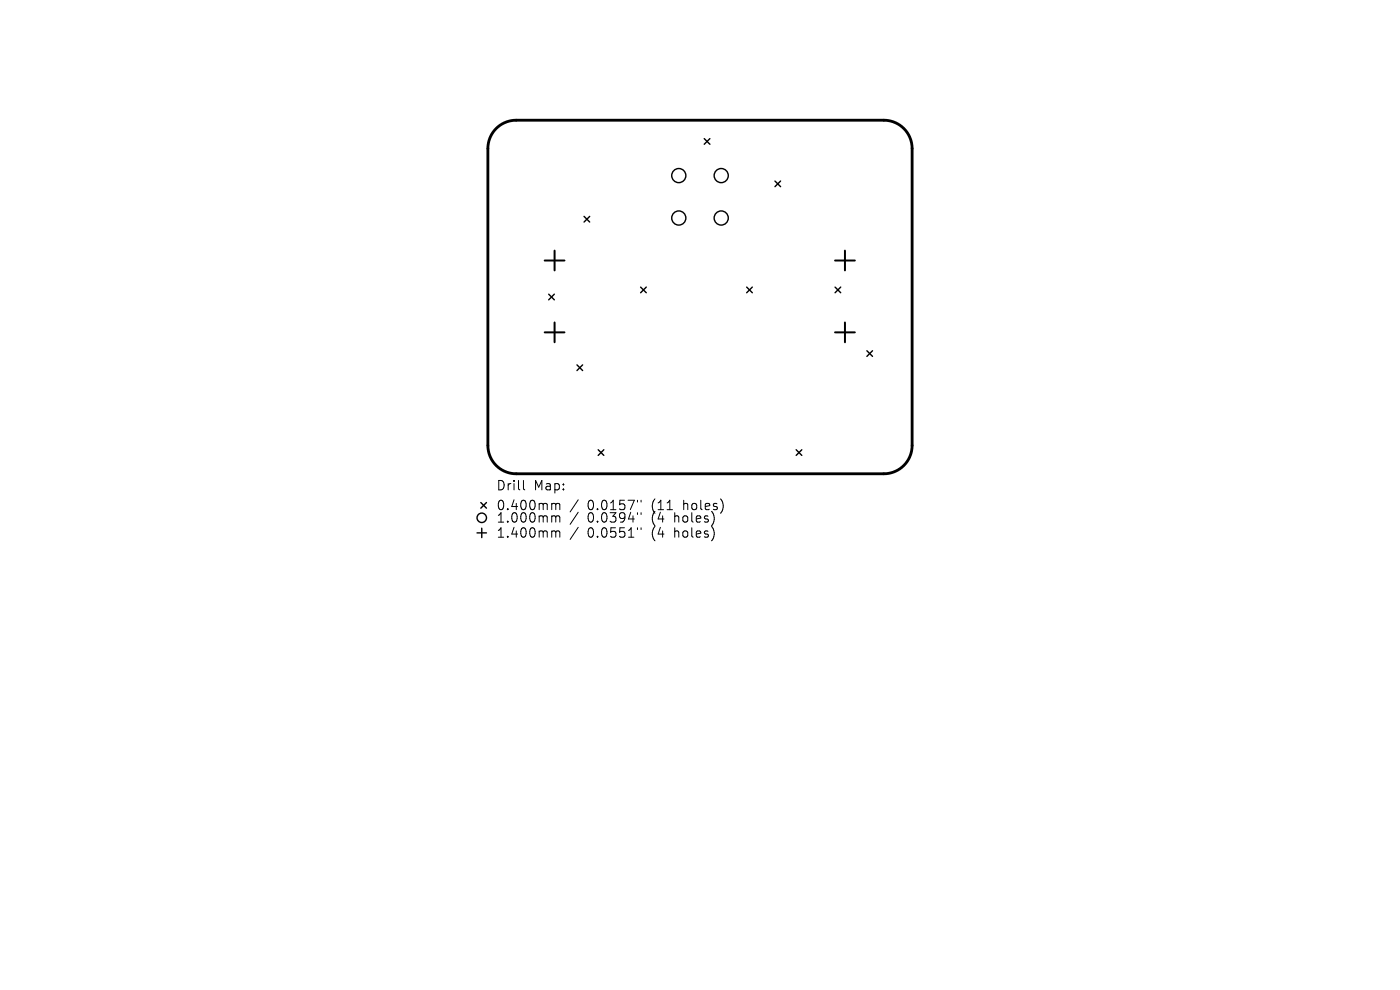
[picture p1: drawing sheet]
<svg xmlns="http://www.w3.org/2000/svg" width="297mm" height="210mm" viewBox="0 0 297 210" stroke-linecap="round" stroke-linejoin="round" font-family="sans-serif">
<defs><g id="words">
<g font-size="2.8">
<text x="105.2" y="104.3">Drill</text>
<text x="113.2" y="104.3">Map:</text>
<text x="105.2" y="108.5">0.400mm</text>
<text x="105.2" y="111.1">1.000mm</text>
<text x="124.6" y="108.5">0.0157&quot;</text>
<text x="124.6" y="111.1">0.0394&quot;</text>
<text x="138.4" y="108.5">(11</text>
<text x="138.4" y="111.1">(4</text>
<text x="143.3" y="111.1">holes)</text>
<text x="145.2" y="108.5">holes)</text>
<text x="105.2" y="114.3">1.400mm</text>
<text x="124.6" y="114.3">0.0551&quot;</text>
<text x="138.4" y="114.3">(4</text>
<text x="143.3" y="114.3">holes)</text>
</g>
</g></defs>
<path d="M105.3 27.3a6 6 0 0 1 4.2-1.8h78a6 6 0 0 1 6 6v63a6 6 0 0 1-6 6h-78a6 6 0 0 1-6-6v-63a6 6 0 0 1 1.8-4.2z" fill="none" stroke="#000" stroke-width=".6"/>
<g fill="none" stroke="#000" stroke-width=".3">
<path d="M149.4 29.4l1.2 1.2M150.6 29.4l-1.2 1.2M164.4 38.4l1.2 1.2M165.6 38.4l-1.2 1.2M123.9 45.9l1.2 1.2M125.1 45.9l-1.2 1.2M116.4 62.4l1.2 1.2M117.6 62.4l-1.2 1.2M122.4 77.4l1.2 1.2M123.6 77.4l-1.2 1.2M135.9 60.9l1.2 1.2M137.1 60.9l-1.2 1.2"/>
<path d="M158.4 60.9l1.2 1.2M159.6 60.9l-1.2 1.2M177.2 60.9l1.2 1.2M178.4 60.9l-1.2 1.2M183.9 74.4l1.2 1.2M185.1 74.4l-1.2 1.2M126.9 95.4l1.2 1.2M128.1 95.4l-1.2 1.2M168.9 95.4l1.2 1.2M170.1 95.4l-1.2 1.2M101.2 113h2M102 106.6l1.2 1.2"/>
<path d="M102.2 112v2M103.2 106.6l-1.2 1.2"/>
<circle cx="144" cy="37.2" r="1.5"/>
<circle cx="153" cy="37.2" r="1.5"/>
<circle cx="144" cy="46.2" r="1.5"/>
<circle cx="153" cy="46.2" r="1.5"/>
<circle cx="102.2" cy="109.8" r="1"/>
</g>
<path d="M115.6 55.3h4.2M117.7 53.2v4.2M177.2 55.3h4.2M179.3 53.2v4.2M115.6 70.5h4.2M117.7 68.4v4.2M177.2 70.5h4.2M179.3 68.4v4.2" fill="none" stroke="#000" stroke-width=".42"/>
<g fill="none" stroke="#000" stroke-width=".21">
<path d="M111 101.9v1.7l.3 .3M117.3 106.8h.3l.3 .3M117.3 109.4h.3l.3 .3M117.3 112.6h.3l.3 .3M117.9 107.1l.3-.3 .5 .1 .1 1.2M117.9 107.1v1M117.9 109.7v1.1M117.9 112.9v1.1M117.9 109.7l.3-.3 .5 .1 .1 1.3M117.9 112.9l.3-.3 .5 .1 .1 1.3M122.7 106l-1.7 2.6M122.7 108.7l-1.7 2.5"/>
<path d="M122.7 111.9l-1.7 2.5M135.2 106.1v.4M135.2 108.8v.3M135.2 112v.3M136 106.1v.4M136 108.8v.3M136 112v.3"/>
</g>
<use href="#words"/>
</svg>
